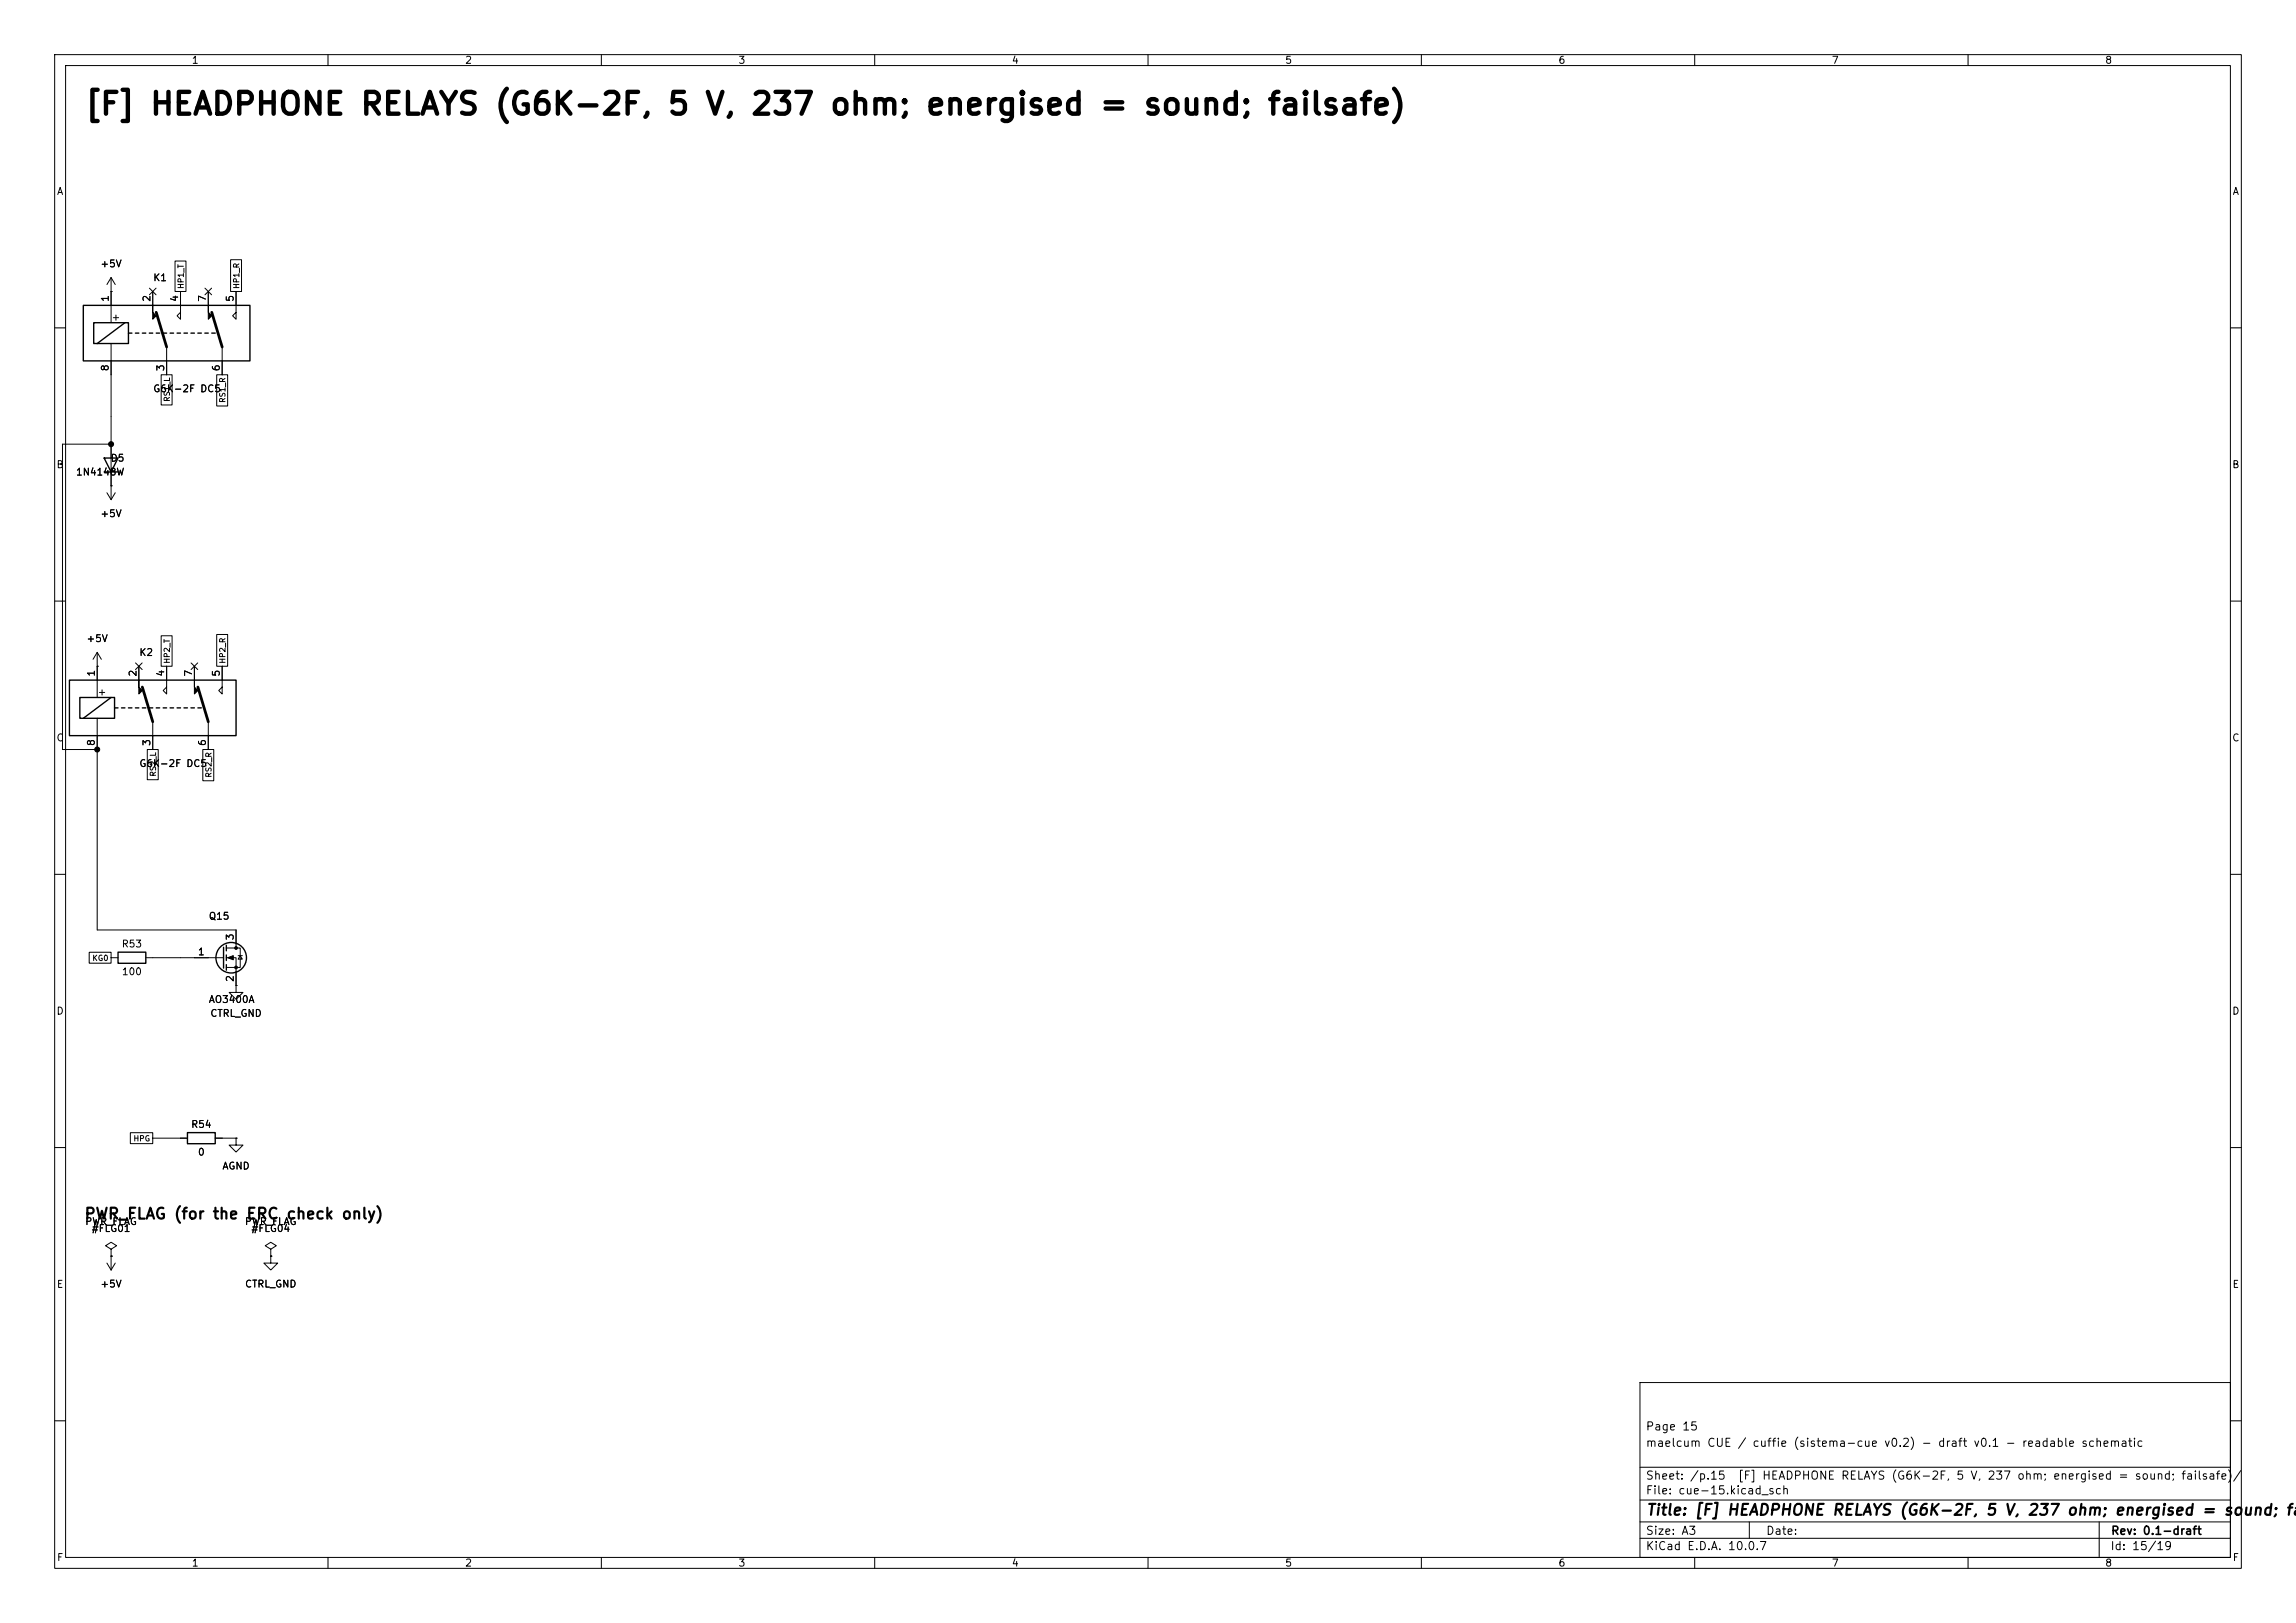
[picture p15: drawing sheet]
<svg xmlns="http://www.w3.org/2000/svg" width="420mm" height="297mm" viewBox="0 0 420 297" stroke-linecap="round" stroke-linejoin="round" font-family="sans-serif">
<defs><g id="words">
<text font-size="4" x="15.4" y="22">[F] HEADPHONE RELAYS (G6K-2F, 5 V, 237 ohm; energised = sound; failsafe)</text>
<g font-size="2">
<text x="15.3" y="223.6">PWR_FLAG (for the ERC check only)</text>
<text x="301" y="277.8">Title: [F] HEADPHONE RELAYS (G6K-2F, 5 V, 237 ohm; energised = sound; fai</text>
</g>
<g font-size="1.5">
<text x="300.9" y="262.1">Page 15</text>
<text x="300.9" y="265.1">maelcum CUE / cuffie (sistema-cue v0.2) - draft v0.1 - readable schematic</text>
<text x="300.9" y="273.8">File: cue-15.kicad_sch</text>
<text x="300.9" y="271.1">Sheet: /p.15</text>
<text x="317.8" y="271.1">[F] HEADPHONE RELAYS (G6K-2F, 5 V, 237 ohm; energised = sound; failsafe)/</text>
<text x="300.9" y="281.2">Size: A3</text>
<text x="322.9" y="281.2">Date:</text>
<text x="386" y="281.2">Rev: 0.1-draft</text>
<text x="300.9" y="284">KiCad E.D.A. 10.0.7</text>
<text x="385.9" y="284">Id: 15/19</text>
</g>
<g font-size="1.3">
<text x="35" y="12">1</text>
<text x="85" y="12">2</text>
<text x="135" y="12">3</text>
<text x="185" y="12">4</text>
<text x="235" y="12">5</text>
<text x="285" y="12">6</text>
<text x="335" y="12">7</text>
<text x="385" y="12">8</text>
<text x="10.3" y="36">A</text>
<text x="408.3" y="36">A</text>
<text x="18.3" y="49.2">+5V</text>
<text x="27.9" y="51.8">K1</text>
<text x="20.2" y="55.3" transform="rotate(-90 20.2 55.3)">1</text>
<text x="20.3" y="59">+</text>
<text x="27.8" y="55.3" transform="rotate(-90 27.8 55.3)">2</text>
<text x="32.9" y="55.3" transform="rotate(-90 32.9 55.3)">4</text>
<text x="38" y="55.3" transform="rotate(-90 38 55.3)">7</text>
<text x="43" y="55.3" transform="rotate(-90 43 55.3)">5</text>
<text x="20.2" y="68" transform="rotate(-90 20.2 68)">8</text>
<text x="30.3" y="68" transform="rotate(-90 30.3 68)">3</text>
<text x="40.5" y="68" transform="rotate(-90 40.5 68)">6</text>
<text x="27.9" y="72.1">G6K-2F DC5</text>
<text x="10.2" y="86">B</text>
<text x="13.8" y="87.3">1N4148W</text>
<text x="20.1" y="84.8">D5</text>
<text x="408.2" y="86">B</text>
<text x="18.3" y="94.9">+5V</text>
<text x="15.7" y="117.8">+5V</text>
<text x="17.6" y="123.9" transform="rotate(-90 17.6 123.9)">1</text>
<text x="25.3" y="123.9" transform="rotate(-90 25.3 123.9)">2</text>
<text x="25.4" y="120.3">K2</text>
<text x="30.3" y="123.9" transform="rotate(-90 30.3 123.9)">4</text>
<text x="35.4" y="123.9" transform="rotate(-90 35.4 123.9)">7</text>
<text x="40.5" y="123.9" transform="rotate(-90 40.5 123.9)">5</text>
<text x="17.8" y="127.6">+</text>
<text x="10.2" y="136">C</text>
<text x="17.6" y="136.6" transform="rotate(-90 17.6 136.6)">8</text>
<text x="27.8" y="136.6" transform="rotate(-90 27.8 136.6)">3</text>
<text x="38" y="136.6" transform="rotate(-90 38 136.6)">6</text>
<text x="408.2" y="136">C</text>
<text x="25.4" y="140.7">G6K-2F DC5</text>
<text x="22.2" y="173.7">R53</text>
<text x="38.1" y="168.6">Q15</text>
<text x="43" y="172.2" transform="rotate(-90 43 172.2)">3</text>
<text x="22.2" y="178.8">100</text>
<text x="36.1" y="175.1">1</text>
<text x="43" y="179.8" transform="rotate(-90 43 179.8)">2</text>
<text x="10.2" y="186">D</text>
<text x="38.1" y="183.8">AO3400A</text>
<text x="408.2" y="186">D</text>
<text x="38.4" y="186.4">CTRL_GND</text>
<text x="34.9" y="206.7">R54</text>
<text x="36.1" y="211.8">0</text>
<text x="40.6" y="214.3">AGND</text>
<text x="15.5" y="224.5">PWR_FLAG</text>
<text x="16.7" y="225.8">#FLG01</text>
<text x="44.7" y="224.5">PWR_FLAG</text>
<text x="45.9" y="225.8">#FLG04</text>
<text x="10.3" y="236">E</text>
<text x="18.3" y="235.9">+5V</text>
<text x="44.7" y="235.9">CTRL_GND</text>
<text x="408.3" y="236">E</text>
<text x="10.3" y="286">F</text>
<text x="35" y="287">1</text>
<text x="85" y="287">2</text>
<text x="135" y="287">3</text>
<text x="185" y="287">4</text>
<text x="235" y="287">5</text>
<text x="285" y="287">6</text>
<text x="335" y="287">7</text>
<text x="385" y="287">8</text>
<text x="408.3" y="286">F</text>
</g>
<g font-size="1">
<text x="33.8" y="53" transform="rotate(-90 33.8 53)">HP1_T</text>
<text x="44" y="53" transform="rotate(-90 44 53)">HP1_R</text>
<text x="31.3" y="73.6" transform="rotate(-90 31.3 73.6)">RS1_L</text>
<text x="41.5" y="73.8" transform="rotate(-90 41.5 73.8)">RS1_R</text>
<text x="31.3" y="121.5" transform="rotate(-90 31.3 121.5)">HP2_T</text>
<text x="41.5" y="121.5" transform="rotate(-90 41.5 121.5)">HP2_R</text>
<text x="28.8" y="142.2" transform="rotate(-90 28.8 142.2)">RS2_L</text>
<text x="38.9" y="142.4" transform="rotate(-90 38.9 142.4)">RS2_R</text>
<text x="16.8" y="176.1">KG0</text>
<text x="24.3" y="209.1">HPG</text>
</g>
</g></defs>
<g fill="none" stroke="#000" stroke-width=".18">
<path d="M10 10h400v277h-400zM12 12h396v273h-396zM60 10v2M110 10v2M160 10v2M210 10v2M260 10v2M310 10v2M360 10v2M20.3 53.3h.1M20.3 50.8v8.3M20.3 50.8l-.7 1.3"/>
<path d="M20.3 50.8l.8 1.3M27.3 52.7l1.2 1.2M27.9 53.3v2.6M28.5 52.7l-1.2 1.2M32 47.8h2v5.5h-2zM33 53.3v5.1l-.6-.6 .6-.6M37.5 52.7l1.2 1.2M38.1 53.3v2.6M38.7 52.7l-1.2 1.2M42.2 47.5h2v5.8h-2zM43.2 53.3v5.1l-.7-.6 .7-.6M10 60h2"/>
<path d="M20.3 62.9v28.5M29.5 68.6h2v5.5h-2zM30.5 63.5v5.1M39.6 68.6h2v5.7h-2zM40.6 63.5v5.1M408 60h2M19.6 90.2l.7 1.2M20.3 88.9h.1M20.3 81.3h-8.9v55.9h6.4M21.1 90.2l-.8 1.2M10 110h2M17.8 119.4l-.8 1.3"/>
<path d="M17.8 119.4l.7 1.3M17.8 119.4v8.2M29.5 116.3h2v5.6h-2zM39.6 116.1h2v5.8h-2zM408 110h2M17.8 121.9h.1M17.8 131.4v38.8h25.4v3.3M24.8 121.3l1.2 1.2M25.4 121.9v2.6M26 121.3l-1.2 1.2M26.9 137.2h2v5.5h-2zM27.9 132.1v5.1"/>
<path d="M30.5 121.9v5.1l-.7-.6 .7-.7M35 121.3l1.2 1.2M35.6 121.9v2.6M36.2 121.3l-1.2 1.2M37.1 137.2h2v5.7h-2zM38.1 132.1v5.1M40.6 121.9v5.1l-.6-.6 .6-.7M10 160h2M408 160h2M16.3 174.3h4v2h-4zM20.3 175.3h1.3M26.7 175.3h14.2"/>
<path d="M41.4 173.5h2.5v3.5h-2.5M41.4 175.3h1.8v5M43.6 174.9h.7M43.9 174.9l.4 .6h-.7zM43.2 180.3v1.3h1.2l-1.2 1.3-1.3-1.3h1.3M43.2 180.3h.1M10 210h2M23.8 207.3h4.1v2h-4.1zM27.9 208.3h6.4M39.4 208.3h3.8M43.2 208.3v1.3h1.2l-1.2 1.2-1.3-1.2h1.3M43.2 208.3h.1"/>
<path d="M408 210h2M19.6 231.1l.7 1.3M20.3 228.6l1-.6-1-.7-1 .7 1 .6v1.3M20.3 229.9h.1M20.3 229.9v2.5M21.1 231.1l-.8 1.3M49.5 229.9v1.2h1.3l-1.3 1.3-1.2-1.3h1.2M49.5 229.9h.1M49.5 228.6l1-.6-1-.7-1 .7 1 .6v1.3M300 253h108v32h-108zM10 260h2M300 278.5h108"/>
<path d="M300 274.5h108M300 268.5h108M320 278.5v3M384 278.5v6.5M408 260h2M60 285v2M110 285v2M160 285v2M210 285v2M260 285v2M300 281.5h108M310 285v2"/>
<path d="M360 285v2"/>
</g>
<g fill="none" stroke="#000" stroke-width=".25">
<path d="M15.2 55.9h30.5v10.1h-30.5zM17.1 59.1h6.4v3.8h-6.4zM22.9 59.1l-5.1 3.8M23.5 61h.6M24.8 61h.6M26 61h.7M27.3 61h.6M28.6 61h.6M29.8 61h.7M31.1 61h.6M32.4 61h.6M33.7 61h.6"/>
<path d="M34.9 61h.7M36.2 61h.6M37.5 61h.6M38.7 61h.7M19 83.8h2.6l-1.3 2.6zM19 86.4h2.6M12.7 124.5h30.5v10.1h-30.5zM14.6 127.6h6.4v3.8h-6.4zM20.3 127.6l-5.1 3.8M21 129.5h.6M22.2 129.5h.7M23.5 129.5h.6"/>
<path d="M24.8 129.5h.6M26 129.5h.7M27.3 129.5h.6M28.6 129.5h.6M29.8 129.5h.7M31.1 129.5h.6M32.4 129.5h.6M33.7 129.5h.6M34.9 129.5h.7M36.2 129.5h.6M21.6 174.2h5.1v2.1h-5.1zM40.9 173.4v3.8"/>
<path d="M41.4 173v1M41.4 174.8v1M41.4 176.5v1M34.3 207.3h5.1v2h-5.1z"/>
<circle cx="42.3" cy="175.3" r="2.79"/>
</g>
<g fill="#000" stroke="#000" stroke-width=".18">
<path d="M27.9 55.9v1.3l.7 .6-.7 .6zM38.1 55.9v1.3l.6 .6-.6 .6zM25.4 124.5v1.2l.6 .7-.6 .6zM35.6 124.5v1.2l.6 .7-.6 .6zM41.7 175.3l1-.4v.7z"/>
<circle cx="20.3" cy="81.3" r=".46"/>
<circle cx="17.8" cy="137.2" r=".46"/>
<circle cx="43.2" cy="173.5" r=".25"/>
<circle cx="43.2" cy="177" r=".25"/>
</g>
<path d="M28.6 57.2l1.9 6.3M38.7 57.2l1.9 6.3M26 125.7l1.9 6.4M36.2 125.7l1.9 6.4" fill="none" stroke="#000" stroke-width=".51"/>
<use href="#words"/>
</svg>
